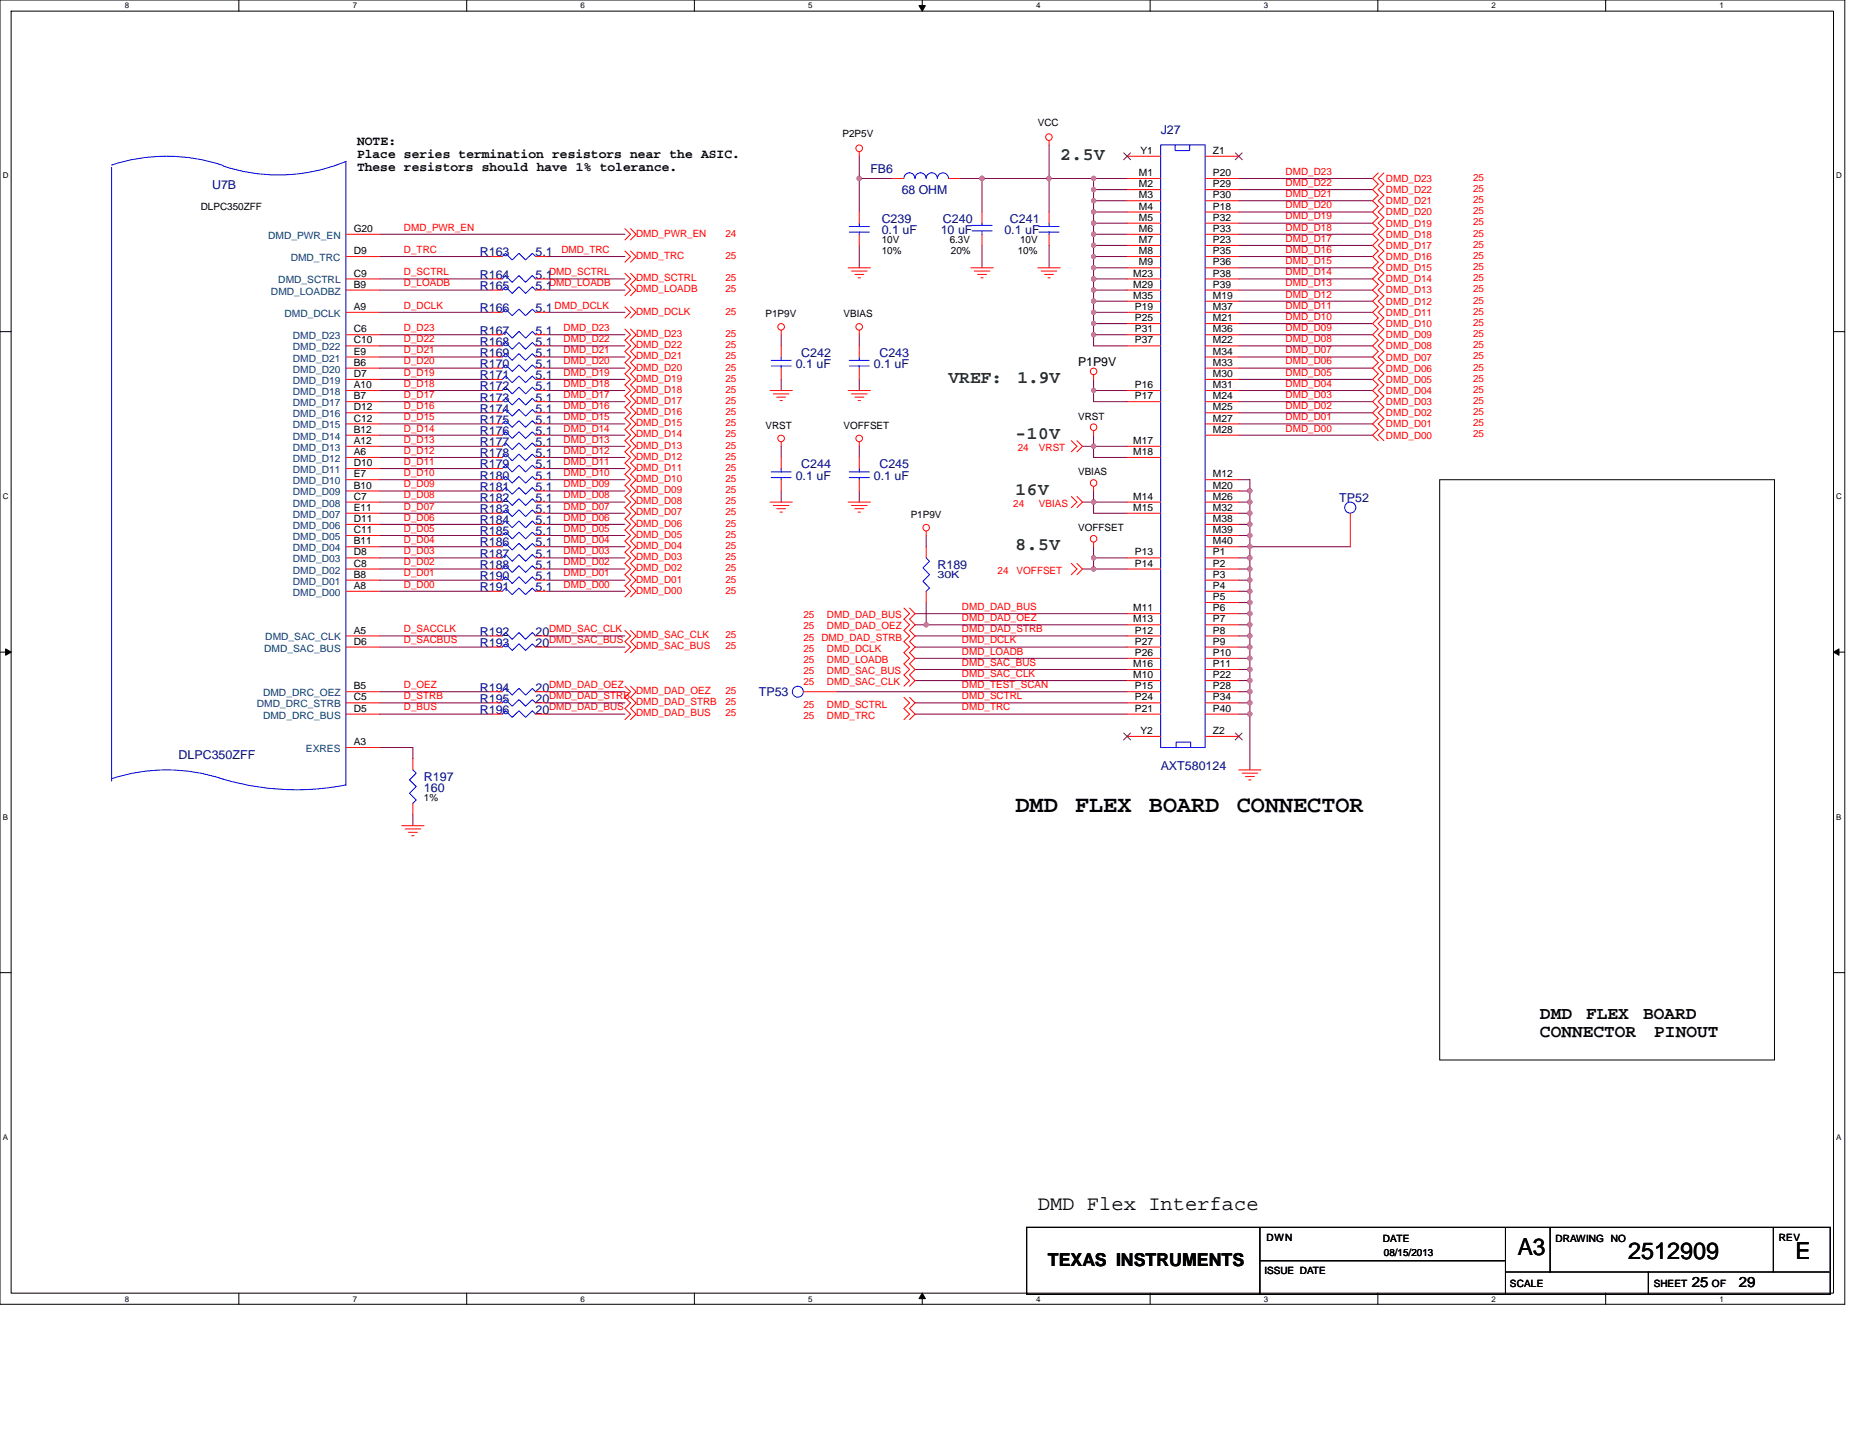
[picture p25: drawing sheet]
<svg xmlns="http://www.w3.org/2000/svg" width="279mm" height="216mm" viewBox="0 0 279 216" stroke-linecap="round" stroke-linejoin="round" font-family="sans-serif">
<defs><g id="words">
<g font-size="3.5">
<text x="152.5" y="122">DMD</text>
<text x="161.5" y="122">FLEX</text>
<text x="172.6" y="122">BOARD</text>
<text x="185.8" y="122">CONNECTOR</text>
<text x="228" y="188.6">A3</text>
<text x="244.6" y="189.2">2512909</text>
<text x="269.7" y="189.2">E</text>
</g>
<text font-size="3.1" x="155.9" y="181.8">DMD Flex Interface</text>
<g font-size="2.7" fill="#008000">
<text x="159.3" y="24">2.5V</text>
<text x="142.5" y="57.6">VREF:</text>
<text x="152.8" y="57.6">1.9V</text>
<text x="152.5" y="65.9">-10V</text>
<text x="152.5" y="74.3">16V</text>
<text x="152.5" y="82.7">8.5V</text>
</g>
<g font-size="2.7">
<text x="231.3" y="153.1">DMD</text>
<text x="231.3" y="155.8">CONNECTOR</text>
<text x="238.3" y="153.1">FLEX</text>
<text x="246.8" y="153.1">BOARD</text>
<text x="248.5" y="155.8">PINOUT</text>
<text x="157.4" y="190.2">TEXAS INSTRUMENTS</text>
</g>
<g font-size="2.2">
<text x="254.1" y="193.4">25</text>
<text x="261.2" y="193.4">29</text>
</g>
<g font-size="1.9">
<text x="53.6" y="21.7">NOTE:</text>
<text x="53.6" y="23.7">Place series termination resistors near the ASIC.</text>
<text x="53.6" y="25.6">These resistors should have 1% tolerance.</text>
</g>
<g font-size="1.8" fill="#000080">
<text x="174.3" y="20.1">J27</text>
<text x="31.9" y="28.5">U7B</text>
<text x="130.7" y="26">FB6</text>
<text x="135.4" y="29.1">68 OHM</text>
<text x="132.4" y="33.5">C239</text>
<text x="132.4" y="35.2">0.1 uF</text>
<text x="141.3" y="35.2">10 uF</text>
<text x="141.6" y="33.5">C240</text>
<text x="150.9" y="35.2">0.1 uF</text>
<text x="151.7" y="33.5">C241</text>
<text x="72.1" y="41.9">R164</text>
<text x="72.1" y="38.5">R163</text>
<text x="80.5" y="41.9">5.1</text>
<text x="80.5" y="38.5">5.1</text>
<text x="72.1" y="43.6">R165</text>
<text x="72.1" y="46.9">R166</text>
<text x="80.5" y="43.6">5.1</text>
<text x="80.5" y="46.9">5.1</text>
<text x="72.1" y="51.9">R168</text>
<text x="72.1" y="50.3">R167</text>
<text x="72.1" y="53.6">R169</text>
<text x="80.5" y="51.9">5.1</text>
<text x="80.5" y="50.3">5.1</text>
<text x="80.5" y="53.6">5.1</text>
<text x="120.4" y="53.6">C242</text>
<text x="132.1" y="53.6">C243</text>
<text x="72.1" y="58.7">R172</text>
<text x="72.1" y="57">R171</text>
<text x="72.1" y="55.3">R170</text>
<text x="80.5" y="58.7">5.1</text>
<text x="80.5" y="57">5.1</text>
<text x="80.5" y="55.3">5.1</text>
<text x="119.5" y="55.3">0.1 uF</text>
<text x="131.3" y="55.3">0.1 uF</text>
<text x="72.1" y="65.3">R176</text>
<text x="72.1" y="63.7">R175</text>
<text x="72.1" y="62">R174</text>
<text x="72.1" y="60.3">R173</text>
<text x="80.5" y="65.3">5.1</text>
<text x="80.5" y="63.7">5.1</text>
<text x="80.5" y="62">5.1</text>
<text x="80.5" y="60.3">5.1</text>
<text x="72.1" y="70.4">R179</text>
<text x="72.1" y="68.7">R178</text>
<text x="72.1" y="67">R177</text>
<text x="80.5" y="70.4">5.1</text>
<text x="80.5" y="68.7">5.1</text>
<text x="80.5" y="67">5.1</text>
<text x="120.4" y="70.4">C244</text>
<text x="132.1" y="70.4">C245</text>
<text x="72.1" y="77.1">R183</text>
<text x="72.1" y="75.4">R182</text>
<text x="72.1" y="73.7">R181</text>
<text x="72.1" y="72.1">R180</text>
<text x="80.5" y="77.1">5.1</text>
<text x="80.5" y="75.4">5.1</text>
<text x="80.5" y="73.7">5.1</text>
<text x="80.5" y="72.1">5.1</text>
<text x="119.5" y="72.1">0.1 uF</text>
<text x="131.3" y="72.1">0.1 uF</text>
<text x="201.2" y="75.4">TP52</text>
<text x="72.1" y="78.8">R184</text>
<text x="72.1" y="83.8">R187</text>
<text x="72.1" y="82.1">R186</text>
<text x="72.1" y="80.4">R185</text>
<text x="80.5" y="78.8">5.1</text>
<text x="80.5" y="83.8">5.1</text>
<text x="80.5" y="82.1">5.1</text>
<text x="80.5" y="80.4">5.1</text>
<text x="72.1" y="88.8">R191</text>
<text x="72.1" y="87.1">R190</text>
<text x="72.1" y="85.5">R188</text>
<text x="80.5" y="88.8">5.1</text>
<text x="80.5" y="87.1">5.1</text>
<text x="80.5" y="85.5">5.1</text>
<text x="140.8" y="85.5">R189</text>
<text x="72.1" y="95.5">R192</text>
<text x="80.5" y="95.5">20</text>
<text x="72.1" y="97.2">R193</text>
<text x="80.5" y="97.2">20</text>
<text x="72.1" y="103.9">R194</text>
<text x="72.1" y="105.6">R195</text>
<text x="72.1" y="107.3">R196</text>
<text x="80.5" y="103.9">20</text>
<text x="80.5" y="105.6">20</text>
<text x="80.5" y="107.3">20</text>
<text x="114" y="104.6">TP53</text>
<text x="26.8" y="114">DLPC350ZFF</text>
<text x="63.7" y="117.3">R197</text>
<text x="63.7" y="119">160</text>
<text x="174.3" y="115.6">AXT580124</text>
</g>
<text font-size="1.8" x="161.9" y="54.9">P1P9V</text>
<g font-size="1.5">
<text x="126.6" y="20.6">P2P5V</text>
<text x="155.9" y="18.9">VCC</text>
<text x="171.3" y="23.1">Y1</text>
<text x="182.2" y="23.1">Z1</text>
<text x="171.1" y="26.5">M1</text>
<text x="171.1" y="28.1">M2</text>
<text x="171.1" y="29.8">M3</text>
<text x="182.2" y="26.5">P20</text>
<text x="182.2" y="28.1">P29</text>
<text x="182.2" y="29.8">P30</text>
<text x="30.2" y="31.5">DLPC350ZFF</text>
<text x="53.1" y="34.8">G20</text>
<text x="171.1" y="31.5">M4</text>
<text x="171.1" y="33.2">M5</text>
<text x="171.1" y="34.8">M6</text>
<text x="182.2" y="31.5">P18</text>
<text x="182.2" y="33.2">P32</text>
<text x="182.2" y="34.8">P33</text>
<text x="53.1" y="41.6">C9</text>
<text x="53.1" y="38.2">D9</text>
<text x="132.4" y="36.6">10V</text>
<text x="132.4" y="38.2">10%</text>
<text x="142.7" y="36.6">6.3V</text>
<text x="142.8" y="38.2">20%</text>
<text x="152.9" y="38.2">10%</text>
<text x="153.2" y="36.6">10V</text>
<text x="170.2" y="41.6">M23</text>
<text x="171.1" y="36.5">M7</text>
<text x="171.1" y="38.2">M8</text>
<text x="171.1" y="39.9">M9</text>
<text x="182.2" y="36.5">P23</text>
<text x="182.2" y="38.2">P35</text>
<text x="182.2" y="39.9">P36</text>
<text x="182.2" y="41.6">P38</text>
<text x="53.1" y="43.2">B9</text>
<text x="53.1" y="46.6">A9</text>
<text x="115" y="47.6">P1P9V</text>
<text x="126.7" y="47.6">VBIAS</text>
<text x="170.2" y="43.2">M29</text>
<text x="170.2" y="44.9">M35</text>
<text x="170.5" y="46.6">P19</text>
<text x="182.2" y="44.9">M19</text>
<text x="182.2" y="46.6">M37</text>
<text x="182.2" y="43.2">P39</text>
<text x="53.1" y="49.9">C6</text>
<text x="53.1" y="51.6">C10</text>
<text x="53.1" y="53.3">E9</text>
<text x="170.5" y="48.3">P25</text>
<text x="170.5" y="49.9">P31</text>
<text x="170.5" y="51.6">P37</text>
<text x="182.2" y="48.3">M21</text>
<text x="182.2" y="51.6">M22</text>
<text x="182.2" y="53.3">M34</text>
<text x="182.2" y="49.9">M36</text>
<text x="53.1" y="54.9">B6</text>
<text x="53.1" y="56.6">D7</text>
<text x="53.1" y="58.3">A10</text>
<text x="53.1" y="60">B7</text>
<text x="170.5" y="58.3">P16</text>
<text x="170.5" y="60">P17</text>
<text x="182.2" y="60">M24</text>
<text x="182.2" y="56.6">M30</text>
<text x="182.2" y="58.3">M31</text>
<text x="182.2" y="54.9">M33</text>
<text x="53.1" y="61.7">D12</text>
<text x="53.1" y="63.3">C12</text>
<text x="53.1" y="65">B12</text>
<text x="115" y="64.4">VRST</text>
<text x="126.7" y="64.4">VOFFSET</text>
<text x="161.9" y="63">VRST</text>
<text x="182.2" y="61.7">M25</text>
<text x="182.2" y="63.3">M27</text>
<text x="182.2" y="65">M28</text>
<text x="53.1" y="66.7">A12</text>
<text x="53.1" y="68.4">A6</text>
<text x="53.1" y="70">D10</text>
<text x="53.1" y="71.7">E7</text>
<text x="161.9" y="71.4">VBIAS</text>
<text x="170.2" y="66.7">M17</text>
<text x="170.2" y="68.4">M18</text>
<text x="182.2" y="71.7">M12</text>
<text x="53.1" y="73.4">B10</text>
<text x="53.1" y="75.1">C7</text>
<text x="53.1" y="76.8">E11</text>
<text x="136.8" y="77.8">P1P9V</text>
<text x="170.2" y="75.1">M14</text>
<text x="170.2" y="76.8">M15</text>
<text x="182.2" y="73.4">M20</text>
<text x="182.2" y="75.1">M26</text>
<text x="182.2" y="76.8">M32</text>
<text x="53.1" y="78.4">D11</text>
<text x="53.1" y="80.1">C11</text>
<text x="53.1" y="81.8">B11</text>
<text x="53.1" y="83.5">D8</text>
<text x="161.9" y="79.8">VOFFSET</text>
<text x="170.5" y="83.5">P13</text>
<text x="182.2" y="78.4">M38</text>
<text x="182.2" y="80.1">M39</text>
<text x="182.2" y="81.8">M40</text>
<text x="182.2" y="83.5">P1</text>
<text x="53.1" y="85.1">C8</text>
<text x="53.1" y="86.8">B8</text>
<text x="53.1" y="88.5">A8</text>
<text x="170.5" y="85.1">P14</text>
<text x="182.2" y="85.1">P2</text>
<text x="182.2" y="86.8">P3</text>
<text x="182.2" y="88.5">P4</text>
<text x="53.1" y="95.2">A5</text>
<text x="170.2" y="91.8">M11</text>
<text x="170.2" y="93.5">M13</text>
<text x="170.5" y="95.2">P12</text>
<text x="182.2" y="90.2">P5</text>
<text x="182.2" y="91.8">P6</text>
<text x="182.2" y="93.5">P7</text>
<text x="182.2" y="95.2">P8</text>
<text x="53.1" y="96.9">D6</text>
<text x="170.2" y="101.9">M10</text>
<text x="170.2" y="100.2">M16</text>
<text x="170.5" y="98.6">P26</text>
<text x="170.5" y="96.9">P27</text>
<text x="182.2" y="96.9">P9</text>
<text x="182.2" y="98.6">P10</text>
<text x="182.2" y="100.2">P11</text>
<text x="182.2" y="101.9">P22</text>
<text x="53.1" y="103.6">B5</text>
<text x="53.1" y="106.9">D5</text>
<text x="53.1" y="105.2">C5</text>
<text x="170.5" y="103.6">P15</text>
<text x="170.5" y="106.9">P21</text>
<text x="170.5" y="105.2">P24</text>
<text x="182.2" y="103.6">P28</text>
<text x="182.2" y="105.2">P34</text>
<text x="182.2" y="106.9">P40</text>
<text x="53.1" y="112">A3</text>
<text x="171.3" y="110.3">Y2</text>
<text x="182.2" y="110.3">Z2</text>
<text x="63.7" y="120.4">1%</text>
<text x="189.9" y="191.5">ISSUE DATE</text>
<text x="190.3" y="186.4">DWN</text>
<text x="207.7" y="186.6">DATE</text>
<text x="207.9" y="188.8">08/15/2013</text>
<text x="233.7" y="186.6">DRAWING</text>
<text x="242" y="186.6">NO</text>
<text x="267.2" y="186.4">REV</text>
<text x="226.8" y="193.3">SCALE</text>
<text x="248.4" y="193.3">SHEET</text>
<text x="257.2" y="193.3">OF</text>
</g>
<g font-size="1.5" fill="#f00">
<text x="193.1" y="29.6">DMD_D21</text>
<text x="193.1" y="27.9">DMD_D22</text>
<text x="193.1" y="26.3">DMD_D23</text>
<text x="208.2" y="29">DMD_D22</text>
<text x="208.2" y="27.3">DMD_D23</text>
<text x="221.3" y="28.9">25</text>
<text x="221.3" y="27.2">25</text>
<text x="60.7" y="34.6">DMD_PWR_EN</text>
<text x="95.5" y="35.5">DMD_PWR_EN</text>
<text x="109" y="35.5">24</text>
<text x="193.1" y="34.6">DMD_D18</text>
<text x="193.1" y="33">DMD_D19</text>
<text x="193.1" y="31.3">DMD_D20</text>
<text x="208.2" y="35.7">DMD_D18</text>
<text x="208.2" y="34">DMD_D19</text>
<text x="208.2" y="32.4">DMD_D20</text>
<text x="208.2" y="30.7">DMD_D21</text>
<text x="221.3" y="35.5">25</text>
<text x="221.3" y="33.9">25</text>
<text x="221.3" y="32.2">25</text>
<text x="221.3" y="30.5">25</text>
<text x="60.7" y="38">D_TRC</text>
<text x="60.7" y="41.4">D_SCTRL</text>
<text x="82.5" y="41.4">DMD_SCTRL</text>
<text x="84.3" y="38">DMD_TRC</text>
<text x="95.5" y="38.9">DMD_TRC</text>
<text x="109" y="38.9">25</text>
<text x="193.1" y="36.3">DMD_D17</text>
<text x="193.1" y="41.4">DMD_D14</text>
<text x="193.1" y="39.7">DMD_D15</text>
<text x="193.1" y="38">DMD_D16</text>
<text x="208.2" y="40.7">DMD_D15</text>
<text x="208.2" y="39.1">DMD_D16</text>
<text x="208.2" y="37.4">DMD_D17</text>
<text x="221.3" y="40.6">25</text>
<text x="221.3" y="38.9">25</text>
<text x="221.3" y="37.2">25</text>
<text x="60.7" y="43">D_LOADB</text>
<text x="60.7" y="46.4">D_DCLK</text>
<text x="82.5" y="43">DMD_LOADB</text>
<text x="83.3" y="46.4">DMD_DCLK</text>
<text x="95.5" y="42.2">DMD_SCTRL</text>
<text x="95.5" y="47.3">DMD_DCLK</text>
<text x="95.5" y="43.9">DMD_LOADB</text>
<text x="109" y="47.3">25</text>
<text x="109" y="42.2">25</text>
<text x="109" y="43.9">25</text>
<text x="193.1" y="46.4">DMD_D11</text>
<text x="193.1" y="44.7">DMD_D12</text>
<text x="193.1" y="43">DMD_D13</text>
<text x="208.2" y="47.5">DMD_D11</text>
<text x="208.2" y="45.8">DMD_D12</text>
<text x="208.2" y="44.1">DMD_D13</text>
<text x="208.2" y="42.4">DMD_D14</text>
<text x="221.3" y="47.3">25</text>
<text x="221.3" y="45.6">25</text>
<text x="221.3" y="43.9">25</text>
<text x="221.3" y="42.2">25</text>
<text x="60.7" y="49.7">D_D23</text>
<text x="60.7" y="51.4">D_D22</text>
<text x="60.7" y="53.1">D_D21</text>
<text x="84.7" y="53.1">DMD_D21</text>
<text x="84.7" y="51.4">DMD_D22</text>
<text x="84.7" y="49.7">DMD_D23</text>
<text x="95.5" y="54">DMD_D21</text>
<text x="95.5" y="52.3">DMD_D22</text>
<text x="95.5" y="50.6">DMD_D23</text>
<text x="109" y="54">25</text>
<text x="109" y="52.3">25</text>
<text x="109" y="50.6">25</text>
<text x="193.1" y="53.1">DMD_D07</text>
<text x="193.1" y="51.4">DMD_D08</text>
<text x="193.1" y="49.7">DMD_D09</text>
<text x="193.1" y="48.1">DMD_D10</text>
<text x="208.2" y="52.5">DMD_D08</text>
<text x="208.2" y="50.8">DMD_D09</text>
<text x="208.2" y="49.1">DMD_D10</text>
<text x="221.3" y="54">25</text>
<text x="221.3" y="52.3">25</text>
<text x="221.3" y="50.6">25</text>
<text x="221.3" y="49">25</text>
<text x="60.7" y="54.8">D_D20</text>
<text x="60.7" y="56.5">D_D19</text>
<text x="60.7" y="58.1">D_D18</text>
<text x="60.7" y="59.8">D_D17</text>
<text x="84.7" y="59.8">DMD_D17</text>
<text x="84.7" y="56.5">DMD_D19</text>
<text x="84.7" y="58.1">DMD_D18</text>
<text x="84.7" y="54.8">DMD_D20</text>
<text x="95.5" y="59">DMD_D18</text>
<text x="95.5" y="57.3">DMD_D19</text>
<text x="95.5" y="55.7">DMD_D20</text>
<text x="109" y="59">25</text>
<text x="109" y="57.3">25</text>
<text x="109" y="55.7">25</text>
<text x="193.1" y="59.8">DMD_D03</text>
<text x="193.1" y="58.1">DMD_D04</text>
<text x="193.1" y="56.5">DMD_D05</text>
<text x="193.1" y="54.8">DMD_D06</text>
<text x="208.2" y="59.2">DMD_D04</text>
<text x="208.2" y="57.5">DMD_D05</text>
<text x="208.2" y="55.8">DMD_D06</text>
<text x="208.2" y="54.2">DMD_D07</text>
<text x="221.3" y="59">25</text>
<text x="221.3" y="57.3">25</text>
<text x="221.3" y="55.7">25</text>
<text x="60.7" y="64.8">D_D14</text>
<text x="60.7" y="61.5">D_D16</text>
<text x="60.7" y="63.1">D_D15</text>
<text x="84.7" y="64.8">DMD_D14</text>
<text x="84.7" y="63.1">DMD_D15</text>
<text x="84.7" y="61.5">DMD_D16</text>
<text x="95.5" y="60.7">DMD_D17</text>
<text x="95.5" y="65.7">DMD_D14</text>
<text x="95.5" y="64.1">DMD_D15</text>
<text x="95.5" y="62.4">DMD_D16</text>
<text x="109" y="60.7">25</text>
<text x="109" y="65.7">25</text>
<text x="109" y="64.1">25</text>
<text x="109" y="62.4">25</text>
<text x="193.1" y="63.1">DMD_D01</text>
<text x="193.1" y="61.5">DMD_D02</text>
<text x="193.1" y="64.8">DMD_D00</text>
<text x="208.2" y="65.9">DMD_D00</text>
<text x="208.2" y="64.2">DMD_D01</text>
<text x="208.2" y="62.5">DMD_D02</text>
<text x="208.2" y="60.9">DMD_D03</text>
<text x="221.3" y="65.7">25</text>
<text x="221.3" y="64.1">25</text>
<text x="221.3" y="62.4">25</text>
<text x="221.3" y="60.7">25</text>
<text x="60.7" y="66.5">D_D13</text>
<text x="60.7" y="68.2">D_D12</text>
<text x="60.7" y="69.8">D_D11</text>
<text x="60.7" y="71.5">D_D10</text>
<text x="84.7" y="68.2">DMD_D12</text>
<text x="84.7" y="66.5">DMD_D13</text>
<text x="84.7" y="71.5">DMD_D10</text>
<text x="84.7" y="69.8">DMD_D11</text>
<text x="95.5" y="70.8">DMD_D11</text>
<text x="95.5" y="69.1">DMD_D12</text>
<text x="95.5" y="67.4">DMD_D13</text>
<text x="109" y="70.8">25</text>
<text x="109" y="69.1">25</text>
<text x="109" y="67.4">25</text>
<text x="152.9" y="67.7">24</text>
<text x="156.1" y="67.7">VRST</text>
<text x="60.7" y="73.2">D_D09</text>
<text x="60.7" y="74.9">D_D08</text>
<text x="60.7" y="76.6">D_D07</text>
<text x="84.7" y="74.9">DMD_D08</text>
<text x="84.7" y="73.2">DMD_D09</text>
<text x="84.7" y="76.6">DMD_D07</text>
<text x="95.5" y="77.4">DMD_D07</text>
<text x="95.5" y="75.8">DMD_D08</text>
<text x="95.5" y="74.1">DMD_D09</text>
<text x="95.5" y="72.4">DMD_D10</text>
<text x="109" y="77.4">25</text>
<text x="109" y="75.8">25</text>
<text x="109" y="74.1">25</text>
<text x="109" y="72.4">25</text>
<text x="152.2" y="76.1">24</text>
<text x="156.1" y="76.1">VBIAS</text>
<text x="60.7" y="78.2">D_D06</text>
<text x="60.7" y="79.9">D_D05</text>
<text x="60.7" y="81.6">D_D04</text>
<text x="60.7" y="83.3">D_D03</text>
<text x="84.7" y="81.6">DMD_D04</text>
<text x="84.7" y="79.9">DMD_D05</text>
<text x="84.7" y="78.2">DMD_D06</text>
<text x="84.7" y="83.3">DMD_D03</text>
<text x="95.5" y="82.5">DMD_D04</text>
<text x="95.5" y="80.8">DMD_D05</text>
<text x="95.5" y="79.1">DMD_D06</text>
<text x="109" y="82.5">25</text>
<text x="109" y="80.8">25</text>
<text x="109" y="79.1">25</text>
<text x="60.7" y="84.9">D_D02</text>
<text x="60.7" y="86.6">D_D01</text>
<text x="60.7" y="88.3">D_D00</text>
<text x="84.7" y="88.3">DMD_D00</text>
<text x="84.7" y="86.6">DMD_D01</text>
<text x="84.7" y="84.9">DMD_D02</text>
<text x="95.5" y="89.2">DMD_D00</text>
<text x="95.5" y="87.5">DMD_D01</text>
<text x="95.5" y="85.8">DMD_D02</text>
<text x="95.5" y="84.2">DMD_D03</text>
<text x="109" y="89.2">25</text>
<text x="109" y="87.5">25</text>
<text x="109" y="85.8">25</text>
<text x="109" y="84.2">25</text>
<text x="149.9" y="86.2">24</text>
<text x="152.7" y="86.2">VOFFSET</text>
<text x="60.7" y="95">D_SACCLK</text>
<text x="82.5" y="95">DMD_SAC_CLK</text>
<text x="95.5" y="95.9">DMD_SAC_CLK</text>
<text x="109" y="95.9">25</text>
<text x="120.7" y="92.9">25</text>
<text x="120.7" y="94.6">25</text>
<text x="124.2" y="92.9">DMD_DAD_BUS</text>
<text x="124.2" y="94.6">DMD_DAD_OEZ</text>
<text x="144.5" y="95">DMD_DAD_STRB</text>
<text x="144.5" y="91.7">DMD_DAD_BUS</text>
<text x="144.5" y="93.3">DMD_DAD_OEZ</text>
<text x="60.7" y="96.7">D_SACBUS</text>
<text x="82.5" y="96.7">DMD_SAC_BUS</text>
<text x="95.5" y="97.6">DMD_SAC_BUS</text>
<text x="109" y="97.6">25</text>
<text x="120.7" y="99.6">25</text>
<text x="120.7" y="101.3">25</text>
<text x="120.7" y="97.9">25</text>
<text x="120.7" y="96.2">25 DMD_DAD_STRB</text>
<text x="124.2" y="99.6">DMD_LOADB</text>
<text x="124.2" y="101.3">DMD_SAC_BUS</text>
<text x="124.2" y="97.9">DMD_DCLK</text>
<text x="144.5" y="101.7">DMD_SAC_CLK</text>
<text x="144.5" y="100">DMD_SAC_BUS</text>
<text x="144.5" y="96.7">DMD_DCLK</text>
<text x="144.5" y="98.4">DMD_LOADB</text>
<text x="60.7" y="103.4">D_OEZ</text>
<text x="60.7" y="105.1">D_STRB</text>
<text x="60.7" y="106.7">D_BUS</text>
<text x="82.5" y="103.4">DMD_DAD_OEZ</text>
<text x="82.5" y="106.7">DMD_DAD_BUS</text>
<text x="82.5" y="105.1">DMD_DAD_STRB</text>
<text x="95.5" y="106">DMD_DAD_STRB</text>
<text x="95.5" y="107.6">DMD_DAD_BUS</text>
<text x="95.5" y="104.3">DMD_DAD_OEZ</text>
<text x="109" y="107.6">25</text>
<text x="109" y="106">25</text>
<text x="109" y="104.3">25</text>
<text x="120.7" y="102.9">25</text>
<text x="120.7" y="106.3">25</text>
<text x="120.7" y="108">25</text>
<text x="124.2" y="102.9">DMD_SAC_CLK</text>
<text x="124.2" y="106.3">DMD_SCTRL</text>
<text x="124.2" y="108">DMD_TRC</text>
<text x="144.5" y="105.1">DMD_SCTRL</text>
<text x="144.5" y="106.7">DMD_TRC</text>
<text x="144.5" y="103.4">DMD_TEST_SCAN</text>
</g>
<g font-size="1.5" fill="#004080">
<text x="40.3" y="35.9">DMD_PWR_EN</text>
<text x="43.7" y="39.2">DMD_TRC</text>
<text x="40.7" y="44.3">DMD_LOADBZ</text>
<text x="41.8" y="42.6">DMD_SCTRL</text>
<text x="42.7" y="47.6">DMD_DCLK</text>
<text x="44" y="51">DMD_D23</text>
<text x="44" y="52.6">DMD_D22</text>
<text x="44" y="54.3">DMD_D21</text>
<text x="44" y="56">DMD_D20</text>
<text x="44" y="57.7">DMD_D19</text>
<text x="44" y="59.4">DMD_D18</text>
<text x="44" y="61">DMD_D17</text>
<text x="44" y="62.7">DMD_D16</text>
<text x="44" y="64.4">DMD_D15</text>
<text x="44" y="66.1">DMD_D14</text>
<text x="44" y="67.7">DMD_D13</text>
<text x="44" y="69.4">DMD_D12</text>
<text x="44" y="71.1">DMD_D11</text>
<text x="44" y="72.7">DMD_D10</text>
<text x="44" y="74.4">DMD_D09</text>
<text x="44" y="76.1">DMD_D08</text>
<text x="44" y="77.8">DMD_D07</text>
<text x="44" y="79.5">DMD_D06</text>
<text x="44" y="81.1">DMD_D05</text>
<text x="44" y="82.8">DMD_D04</text>
<text x="44" y="84.5">DMD_D03</text>
<text x="44" y="86.2">DMD_D02</text>
<text x="44" y="87.8">DMD_D01</text>
<text x="44" y="89.5">DMD_D00</text>
<text x="39.7" y="97.9">DMD_SAC_BUS</text>
<text x="39.9" y="96.2">DMD_SAC_CLK</text>
<text x="38.6" y="106.3">DMD_DRC_STRB</text>
<text x="39.5" y="104.6">DMD_DRC_OEZ</text>
<text x="39.5" y="108">DMD_DRC_BUS</text>
<text x="46" y="113">EXRES</text>
</g>
<text font-size="1.5" fill="#000080" x="140.8" y="86.8">30K</text>
<g font-size="1.2">
<text x="18.8" y="1.3">8</text>
<text x="53" y="1.3">7</text>
<text x="87.2" y="1.3">6</text>
<text x="121.4" y="1.3">5</text>
<text x="155.6" y="1.3">4</text>
<text x="189.9" y="1.3">3</text>
<text x="224.1" y="1.3">2</text>
<text x="258.3" y="1.3">1</text>
<text x=".4" y="26.8">D</text>
<text x="275.8" y="26.8">D</text>
<text x=".4" y="75">C</text>
<text x="275.8" y="75">C</text>
<text x=".4" y="123.1">B</text>
<text x="275.8" y="123.1">B</text>
<text x=".4" y="171.3">A</text>
<text x="275.8" y="171.3">A</text>
<text x="18.8" y="195.6">8</text>
<text x="53" y="195.6">7</text>
<text x="87.2" y="195.6">6</text>
<text x="121.4" y="195.6">5</text>
<text x="155.6" y="195.6">4</text>
<text x="189.9" y="195.6">3</text>
<text x="224.1" y="195.6">2</text>
<text x="258.3" y="195.6">1</text>
</g>
</g></defs>
<path d="M0 0h277.1v196h-277.1zM1.7 1.7h273.7v192.6h-273.7z" fill="none" stroke="#000" stroke-width=".15"/>
<g fill="#fff">
<path d="M18.8 .2h.6v1.3h-.6z"/>
<path d="M18.8 194.5h.6v1.3h-.6z"/>
</g>
<path d="M35.9 0v1.7M35.9 194.3v1.7" fill="none" stroke="#000" stroke-width=".15"/>
<g fill="#fff">
<path d="M53 .2h.6v1.3h-.6z"/>
<path d="M53 194.5h.6v1.3h-.6z"/>
</g>
<path d="M70.1 0v1.7M70.1 194.3v1.7" fill="none" stroke="#000" stroke-width=".15"/>
<g fill="#fff">
<path d="M87.2 .2h.7v1.3h-.7z"/>
<path d="M87.2 194.5h.7v1.3h-.7z"/>
</g>
<path d="M104.3 0v1.7M104.3 194.3v1.7" fill="none" stroke="#000" stroke-width=".15"/>
<g fill="#fff">
<path d="M121.4 .2h.7v1.3h-.7z"/>
<path d="M121.4 194.5h.7v1.3h-.7z"/>
</g>
<path d="M138.5 0v1.7M138.5 194.3v1.7" fill="none" stroke="#000" stroke-width=".15"/>
<path d="M138 .8h1l-.5 .9zM138.5 194.3l.5 .8h-1z" fill="#000" stroke="#000" stroke-width=".15"/>
<g fill="#fff">
<path d="M155.6 .2h.7v1.3h-.7z"/>
<path d="M155.6 194.5h.7v1.3h-.7z"/>
</g>
<path d="M172.8 0v1.7M172.8 194.3v1.7" fill="none" stroke="#000" stroke-width=".15"/>
<g fill="#fff">
<path d="M189.9 .2h.6v1.3h-.6z"/>
<path d="M189.9 194.5h.6v1.3h-.6z"/>
</g>
<path d="M207 0v1.7M207 194.3v1.7" fill="none" stroke="#000" stroke-width=".15"/>
<g fill="#fff">
<path d="M224.1 .2h.6v1.3h-.6z"/>
<path d="M224.1 194.5h.6v1.3h-.6z"/>
</g>
<path d="M241.2 0v1.7M241.2 194.3v1.7" fill="none" stroke="#000" stroke-width=".15"/>
<g fill="#fff">
<path d="M258.3 .2h.7v1.3h-.7z"/>
<path d="M258.3 194.5h.7v1.3h-.7z"/>
<path d="M.4 25.7h.9v1.4h-.9z"/>
<path d="M275.8 25.7h.9v1.4h-.9z"/>
<path d="M.4 73.9h.9v1.3h-.9z"/>
<path d="M275.8 73.9h.9v1.3h-.9z"/>
</g>
<path d="M0 49.8h1.7M275.4 49.8h1.7" fill="none" stroke="#000" stroke-width=".15"/>
<g fill="#fff">
<path d="M.4 122h.8v1.4h-.8z"/>
<path d="M275.8 122h.8v1.4h-.8z"/>
</g>
<path d="M0 98h1.7M275.4 98h1.7" fill="none" stroke="#000" stroke-width=".15"/>
<path d="M.8 97.5l.9 .5-.9 .4zM275.4 98l.8-.5v.9z" fill="#000" stroke="#000" stroke-width=".15"/>
<g fill="#fff">
<path d="M.4 170.2h.8v1.3h-.8z"/>
<path d="M275.8 170.2h.8v1.3h-.8z"/>
</g>
<path d="M216.3 72.1h50.3v87.2h-50.3zM0 146.1h1.7M275.4 146.1h1.7M154.2 184.4h120.7v10.1h-120.7zM189.3 184.4v10.1M189.3 189.4h36.8M226.1 184.4v10.1M226.1 191.1h6.8M232.9 184.4v6.7h41.9M247.6 191.1v3.4M266.4 184.4v6.7" fill="none" stroke="#000" stroke-width=".15"/>
<g fill="none" stroke="#800040" stroke-width=".15">
<path d="M57 38.5h16.8M57 35.2h36.9M82.1 38.5h11.8M129.1 26.8v5.1M129.1 26.8h5M129.1 36.9v3.3M129.1 23.5v3.3M144.2 26.8h3.3M147.5 26.8h10.1M147.5 26.8v5.1M147.5 36.9v3.3M157.6 26.8h6.7"/>
<path d="M157.6 21.8v5M157.6 26.8v5.1M157.6 36.9v3.3M164.3 38.5v1.7M164.3 26.8h5M164.3 28.5h5M164.3 26.8v1.7M164.3 30.2h5M164.3 28.5v1.7M164.3 31.9h5M164.3 33.5h5M164.3 35.2h5"/>
<path d="M164.3 36.9h5M164.3 38.5h5M164.3 35.2v1.7M164.3 30.2v1.7M164.3 36.9v1.6M164.3 31.9v3.3M186.1 36.9h20.1M186.1 35.2h20.1M186.1 33.5h20.1M186.1 31.9h20.1M186.1 30.2h20.1M186.1 28.5h20.1"/>
<path d="M186.1 26.8h20.1M186.1 38.5h20.1M57 50.3h16.8M57 52h16.8M57 53.6h16.8M57 55.3h16.8M57 57h16.8M57 58.7h16.8M57 41.9h16.8M57 43.6h16.8M57 46.9h16.8M82.1 57h11.8"/>
<path d="M82.1 53.6h11.8M82.1 52h11.8M82.1 58.7h11.8M82.1 55.3h11.8M82.1 50.3h11.8M82.1 46.9h11.8M82.1 41.9h11.8M82.1 43.6h11.8M117.3 50.3v1.7M117.3 57v1.7M129.1 50.3v1.7M129.1 57v1.7"/>
<path d="M164.3 40.2h5M164.3 40.2v1.7M164.3 50.3v1.7h5M164.3 41.9h5M164.3 41.9v1.7M164.3 43.6h5M164.3 43.6v1.7M164.3 45.3h5M164.3 45.3v1.6M164.3 46.9h5M164.3 46.9v1.7M164.3 48.6h5"/>
<path d="M164.3 50.3h5M164.3 58.7v1.6h5M164.3 58.7h5M164.3 48.6v1.7M164.3 57v1.7M186.1 53.6h20.1M186.1 52h20.1M186.1 50.3h20.1M186.1 48.6h20.1M186.1 46.9h20.1M186.1 45.3h20.1M186.1 43.6h20.1"/>
<path d="M186.1 41.9h20.1M186.1 58.7h20.1M186.1 40.2h20.1M186.1 57h20.1M186.1 55.3h20.1M57 78.8h16.8M57 65.4h16.8M57 67.1h16.8M57 68.7h16.8M57 70.4h16.8M57 72.1h16.8M57 73.8h16.8"/>
<path d="M57 60.3h16.8M57 75.4h16.8M57 62h16.8M57 77.1h16.8M57 63.7h16.8M82.1 60.3h11.8M82.1 68.7h11.8M82.1 67.1h11.8M82.1 75.4h11.8M82.1 73.8h11.8M82.1 78.8h11.8M82.1 65.4h11.8"/>
<path d="M82.1 72.1h11.8M82.1 77.1h11.8M82.1 63.7h11.8M82.1 62h11.8M82.1 70.4h11.8M117.3 67.1v1.6M117.3 73.8v1.6M129.1 67.1v1.6M129.1 73.8v1.6M162.6 75.4h1.7M164.3 75.4v1.7h5M164.3 75.4h5"/>
<path d="M164.3 73.8v1.6M164.3 65.4v1.7h-1.7M169.3 67.1h-5v1.6h5M186.1 72.1h1.6v1.7M186.1 78.8h1.6M186.1 77.1h1.6M186.1 75.4h1.6M186.1 73.8h1.6M186.1 63.7h20.1M186.1 62h20.1M186.1 60.3h20.1M186.1 65.4h20.1"/>
<path d="M187.7 78.8v1.7M187.7 77.1v1.7M187.7 75.4v1.7M187.7 73.8v1.6M57 80.5h16.8M57 82.1h16.8M57 83.8h16.8M57 85.5h16.8M57 87.2h16.8M57 88.8h16.8M57 95.5h16.8M57 97.2h16.8"/>
<path d="M82.1 82.1h11.8M82.1 88.8h11.8M82.1 80.5h11.8M82.1 87.2h11.8M82.1 85.5h11.8M82.1 83.8h11.8M82.1 97.2h11.8M82.1 95.5h11.8M137.5 95.5h31.8M137.5 92.2h31.8M137.5 97.2h31.8M137.5 98.9h31.8"/>
<path d="M137.5 93.9h1.6M139.1 93.9h30.2M139.1 90.5v3.4M139.1 80.5v1.6M162.6 85.5h1.7M164.3 85.5h5M164.3 82.1v1.7M169.3 83.8h-5v1.7M186.1 85.5h1.6M186.1 87.2h1.6M186.1 95.5h1.6M186.1 97.2h1.6"/>
<path d="M186.1 80.5h1.6M186.1 83.8h1.6M186.1 93.9h1.6M186.1 82.1h1.6M186.1 88.8h1.6M186.1 90.5h1.6M186.1 92.2h1.6M186.1 98.9h1.6M187.7 85.5v1.7M187.7 95.5v1.7M187.7 83.8v1.7M187.7 93.9v1.6"/>
<path d="M187.7 82.1v1.7M187.7 88.8v1.7M187.7 92.2v1.7M187.7 87.2v1.6M187.7 90.5v1.7M187.7 97.2v1.7M187.7 98.9v1.7M187.7 80.5v1.6M187.7 82.1h15.1M57 112.3h5v1.7M57 103.9h16.8M57 105.6h16.8"/>
<path d="M57 107.3h16.8M82.1 103.9h11.8M82.1 107.3h11.8M82.1 105.6h11.8M125.7 103.9h43.6M137.5 102.3h31.8M137.5 100.6h31.8M137.5 105.6h31.8M137.5 107.3h31.8M186.1 107.3h1.6M186.1 100.6h1.6M186.1 102.3h1.6"/>
<path d="M186.1 105.6h1.6M186.1 103.9h1.6M187.7 107.3v8.4M187.7 100.6v1.7M187.7 105.6v1.7M187.7 102.3v1.6M187.7 103.9v1.7M62 122.4v1.7"/>
</g>
<g fill="#f0f" stroke="#f0f" stroke-width=".15">
<circle cx="164.3" cy="38.5" r=".32"/>
<circle cx="164.3" cy="26.8" r=".32"/>
<circle cx="164.3" cy="28.5" r=".32"/>
<circle cx="164.3" cy="33.5" r=".32"/>
<circle cx="164.3" cy="35.2" r=".32"/>
<circle cx="164.3" cy="30.2" r=".32"/>
<circle cx="164.3" cy="41.9" r=".32"/>
<circle cx="164.3" cy="40.2" r=".32"/>
<circle cx="164.3" cy="43.6" r=".32"/>
<circle cx="164.3" cy="45.2" r=".32"/>
<circle cx="164.3" cy="46.9" r=".32"/>
<circle cx="164.3" cy="50.3" r=".32"/>
<circle cx="187.7" cy="107.3" r=".33"/>
<circle cx="187.7" cy="85.5" r=".33"/>
<circle cx="187.7" cy="95.5" r=".33"/>
<circle cx="187.7" cy="100.6" r=".33"/>
<circle cx="187.7" cy="78.8" r=".33"/>
<circle cx="187.7" cy="83.8" r=".33"/>
<circle cx="187.7" cy="93.9" r=".33"/>
<circle cx="187.7" cy="77.1" r=".33"/>
<circle cx="187.7" cy="105.6" r=".33"/>
<circle cx="187.7" cy="102.2" r=".33"/>
<circle cx="187.7" cy="82.1" r=".33"/>
<circle cx="187.7" cy="103.9" r=".33"/>
<circle cx="187.7" cy="88.8" r=".33"/>
<circle cx="187.7" cy="92.2" r=".33"/>
<circle cx="187.7" cy="75.4" r=".33"/>
<circle cx="187.7" cy="87.2" r=".33"/>
<circle cx="187.7" cy="73.7" r=".33"/>
<circle cx="187.7" cy="90.5" r=".33"/>
<circle cx="187.7" cy="97.2" r=".33"/>
<circle cx="187.7" cy="98.9" r=".33"/>
<circle cx="187.7" cy="80.5" r=".33"/>
<circle cx="164.3" cy="58.7" r=".32"/>
<circle cx="164.3" cy="67" r=".32"/>
<circle cx="164.3" cy="75.4" r=".32"/>
<circle cx="164.3" cy="85.5" r=".32"/>
<circle cx="164.3" cy="83.8" r=".32"/>
<circle cx="139.1" cy="93.9" r=".32"/>
<circle cx="147.5" cy="26.8" r=".32"/>
<circle cx="129.1" cy="26.8" r=".33"/>
<circle cx="157.6" cy="26.8" r=".32"/>
<circle cx="164.3" cy="36.9" r=".32"/>
<circle cx="164.3" cy="48.6" r=".32"/>
<circle cx="164.3" cy="31.8" r=".32"/>
</g>
<g fill="none" stroke="#f00" stroke-width=".15">
<path d="M52 35.2h5M52 38.5h5M73.8 38.5h1.6M80.5 38.5h1.6M93.9 34.4l.8 .8-.8 .8M93.9 37.7l.8 .8-.8 .9M94.7 34.4l.8 .8-.8 .8M94.7 37.7l.8 .8-.8 .9M129.1 22.8v.7M129.1 35.2v1.7M129.1 31.9v1.6M134.1 26.8h1.7"/>
<path d="M142.5 26.8h1.7M147.5 31.9v1.6M147.5 35.2v1.7M157.6 21.1v.7M157.6 35.2v1.7M157.6 31.9v1.6M169.3 26.8h5M169.3 28.5h5M169.3 30.2h5M169.3 31.9h5M169.3 33.5h5M169.3 35.2h5"/>
<path d="M169.3 36.9h5M169.3 38.5h5M169.3 23.5h5M181 31.9h5.1M181 26.8h5.1M181 36.9h5.1M181 28.5h5.1M181 30.2h5.1M181 33.5h5.1M181 35.2h5.1M181 38.5h5.1M181 23.5h5.1"/>
<path d="M207 26l-.8 .8 .8 .9-.8 .8 .8 .8-.8 .9 .8 .8-.8 .9 .8 .8-.8 .8 .8 .9-.8 .8 .8 .8-.8 .9 .8 .8-.8 .8 .8 .9-.8 .8 .8 .9-.8 .8 .8 .8-.8 .9 .8 .8-.8 .9 .8 .8-.8 .8 .8 .9-.8 .8 .8 .8-.8 .9 .8 .8-.8 .9 .8 .8-.8 .8 .8 .9-.8 .8 .8 .9-.8 .8 .8 .8-.8 .9 .8 .8-.8 .8 .8 .9-.8 .8 .8 .9-.8 .8 .8 .8-.8 .9 .8 .8M207.9 26l-.9 .8 .9 .9-.9 .8 .9 .8-.9 .9 .9 .8-.9 .9 .9 .8-.9 .8 .9 .9-.9 .8 .9 .8-.9 .9 .9 .8-.9 .8 .9 .9-.9 .8 .9 .9-.9 .8 .9 .8-.9 .9 .9 .8-.9 .9 .9 .8-.9 .8 .9 .9-.9 .8 .9 .8-.9 .9 .9 .8-.9 .9 .9 .8-.9 .8 .9 .9-.9 .8 .9 .9-.9 .8 .9 .8-.9 .9 .9 .8-.9 .8 .9 .9-.9 .8 .9 .9-.9 .8 .9 .8-.9 .9 .9 .8M52 41.9h5M52 43.6h5M52 46.9h5M52 50.3h5M52 52h5M52 53.6h5M52 55.3h5M52 57h5M52 58.7h5M73.8 41.9h1.6"/>
<path d="M73.8 52h1.6M73.8 50.3h1.6M73.8 43.6h1.6M73.8 46.9h1.6M73.8 58.7h1.6M73.8 57h1.6M73.8 55.3h1.6M73.8 53.6h1.6M80.5 41.9h1.6M80.5 52h1.6M80.5 50.3h1.6M80.5 43.6h1.6"/>
<path d="M80.5 46.9h1.6M80.5 58.7h1.6M80.5 57h1.6M80.5 55.3h1.6M80.5 53.6h1.6M93.9 49.4l.8 .9-.8 .8 .8 .9-.8 .8 .8 .8-.8 .9 .8 .8-.8 .9 .8 .8-.8 .8 .8 .9-.8 .8 .8 .8-.8 .9 .8 .8-.8 .9 .8 .8-.8 .8 .8 .9-.8 .8 .8 .9-.8 .8 .8 .8-.8 .9 .8 .8-.8 .8 .8 .9-.8 .8 .8 .9-.8 .8 .8 .8-.8 .9 .8 .8-.8 .9 .8 .8-.8 .8 .8 .9-.8 .8 .8 .8-.8 .9 .8 .8-.8 .8 .8 .9-.8 .8 .8 .9-.8 .8 .8 .8-.8 .9M93.9 41.1l.8 .8-.8 .8 .8 .9-.8 .8M93.9 46.1l.8 .8-.8 .9M94.7 49.4l.8 .9-.8 .8 .8 .9-.8 .8 .8 .8-.8 .9 .8 .8-.8 .9 .8 .8-.8 .8 .8 .9-.8 .8 .8 .8-.8 .9 .8 .8-.8 .9 .8 .8-.8 .8 .8 .9-.8 .8 .8 .9-.8 .8 .8 .8-.8 .9 .8 .8-.8 .8 .8 .9-.8 .8 .8 .9-.8 .8 .8 .8-.8 .9 .8 .8-.8 .9 .8 .8-.8 .8 .8 .9-.8 .8 .8 .8-.8 .9 .8 .8-.8 .8 .8 .9-.8 .8 .8 .9-.8 .8 .8 .8-.8 .9M94.7 41.1l.8 .8-.8 .8 .8 .9-.8 .8M94.7 46.1l.8 .8-.8 .9M115.7 58.7h3.3"/>
<path d="M116.2 59.2h2.3M116.7 59.7h1.3M117.3 55.3v1.7M117.3 52v1.6M117.3 49.6v.7M127.4 40.2h3.3M127.4 58.7h3.3M127.9 40.7h2.4M127.9 59.2h2.4M128.4 41.2h1.4M128.4 59.7h1.4M128.9 41.7h.3"/>
<path d="M129.1 49.6v.7M129.1 55.3v1.7M129.1 52v1.6M145.8 40.2h3.4M146.3 40.7h2.4M146.9 41.2h1.3M147.3 41.7h.4M155.9 40.2h3.4M156.4 40.7h2.3M156.9 41.2h1.3M157.4 41.7h.4M164.3 56.3v.7"/>
<path d="M169.3 40.2h5M169.3 41.9h5M169.3 43.6h5M169.3 45.3h5M169.3 58.7h5M169.3 46.9h5M169.3 48.6h5M169.3 50.3h5M169.3 52h5M181 45.3h5.1M181 48.6h5.1M181 52h5.1"/>
<path d="M181 57h5.1M181 58.7h5.1M181 55.3h5.1M181 53.6h5.1M181 50.3h5.1M181 46.9h5.1M181 40.2h5.1M181 41.9h5.1M181 43.6h5.1M52 60.3h5M52 62h5M52 63.7h5"/>
<path d="M52 65.4h5M52 67.1h5M52 68.7h5M52 70.4h5M52 72.1h5M52 73.8h5M52 75.4h5M52 77.1h5M52 78.8h5M73.8 78.8h1.6M73.8 65.4h1.6M73.8 77.1h1.6"/>
<path d="M73.8 63.7h1.6M73.8 75.4h1.6M73.8 62h1.6M73.8 73.8h1.6M73.8 60.3h1.6M73.8 72.1h1.6M73.8 70.4h1.6M73.8 68.7h1.6M73.8 67.1h1.6M80.5 78.8h1.6M80.5 65.4h1.6M80.5 77.1h1.6"/>
<path d="M80.5 63.7h1.6M80.5 75.4h1.6M80.5 62h1.6M80.5 73.8h1.6M80.5 60.3h1.6M80.5 72.1h1.6M80.5 70.4h1.6M80.5 68.7h1.6M80.5 67.1h1.6M115.7 75.4h3.3M116.2 75.9h2.3M116.7 76.4h1.3"/>
<path d="M117.2 60.2h.3M117.2 76.9h.3M117.3 66.4v.7M117.3 72.1v1.7M117.3 68.7v1.7M127.4 75.4h3.3M127.9 75.9h2.4M128.4 76.4h1.4M128.9 60.2h.3M128.9 76.9h.3M129.1 72.1v1.7M129.1 68.7v1.7"/>
<path d="M129.1 66.4v.7M139.1 79.8v.7M160.9 66.2l.9 .9-.9 .8M160.9 74.6l.9 .8-.9 .9M161.8 66.2l.8 .9-.8 .8M161.8 74.6l.8 .8-.8 .9M164.3 64.7v.7M164.3 73.1v.7M169.3 75.4h5M169.3 77.1h5M169.3 67.1h5M169.3 68.7h5"/>
<path d="M169.3 60.3h5M181 72.1h5.1M181 73.8h5.1M181 60.3h5.1M181 62h5.1M181 75.4h5.1M181 63.7h5.1M181 65.4h5.1M181 77.1h5.1M181 78.8h5.1M202.8 77.1v5M52 80.5h5"/>
<path d="M52 82.1h5M52 83.8h5M52 85.5h5M52 87.2h5M52 88.8h5M52 95.5h5M52 97.2h5M73.8 88.8h1.6M73.8 87.2h1.6M73.8 85.5h1.6M73.8 83.8h1.6M73.8 95.5h1.6"/>
<path d="M73.8 82.1h1.6M73.8 80.5h1.6M73.8 97.2h1.6M80.5 88.8h1.6M80.5 87.2h1.6M80.5 85.5h1.6M80.5 83.8h1.6M80.5 95.5h1.6M80.5 82.1h1.6M80.5 80.5h1.6M80.5 97.2h1.6M93.9 94.7l.8 .8-.8 .9 .8 .8-.8 .9"/>
<path d="M94.7 94.7l.8 .8-.8 .9 .8 .8-.8 .9M135.8 91.4l.8 .8-.8 .8 .8 .9-.8 .8 .8 .8-.8 .9 .8 .8-.8 .9 .8 .8-.8 .8 .8 .9-.8 .8 .8 .9-.8 .8M136.6 91.4l.9 .8-.9 .8 .9 .9-.9 .8 .9 .8-.9 .9 .9 .8-.9 .9 .9 .8-.9 .8 .9 .9-.9 .8 .9 .9-.9 .8M139.1 82.1v1.7M139.1 88.8v1.7M160.9 84.6l.9 .9-.9 .8M161.8 84.6l.8 .9-.8 .8M164.3 81.5v.6M169.3 92.2h5M169.3 93.9h5M169.3 95.5h5M169.3 83.8h5"/>
<path d="M169.3 85.5h5M169.3 98.9h5M169.3 97.2h5M181 80.5h5.1M181 82.1h5.1M181 83.8h5.1M181 85.5h5.1M181 87.2h5.1M181 88.8h5.1M181 90.5h5.1M181 92.2h5.1M181 93.9h5.1"/>
<path d="M181 95.5h5.1M181 97.2h5.1M181 98.9h5.1M52 112.3h5M52 103.9h5M52 105.6h5M52 107.3h5M62 114v1.7M73.8 103.9h1.6M73.8 105.6h1.6M73.8 107.3h1.6M80.5 103.9h1.6"/>
<path d="M80.5 105.6h1.6M80.5 107.3h1.6M93.9 103.1l.8 .8-.8 .9 .8 .8-.8 .8 .8 .9-.8 .8M94.7 103.1l.8 .8-.8 .9 .8 .8-.8 .8 .8 .9-.8 .8M120.7 103.9h5M135.8 104.8l.8 .8-.8 .8 .8 .9-.8 .8M136.6 104.8l.9 .8-.9 .8 .9 .9-.9 .8M169.3 102.3h5M169.3 100.6h5M169.3 103.9h5M169.3 107.3h5M169.3 105.6h5"/>
<path d="M169.3 110.6h5M181 100.6h5.1M181 102.3h5.1M181 103.9h5.1M181 105.6h5.1M181 107.3h5.1M181 110.6h5.1M186.1 115.7h3.3M186.6 116.2h2.3M187.1 116.7h1.3M187.6 117.2h.3M60.3 124.1h3.4"/>
<path d="M60.9 124.5h2.3M61.4 125.1h1.3M61.8 125.6h.4M62 120.7v1.7"/>
<circle cx="129.1" cy="22.3" r=".5"/>
<circle cx="157.6" cy="20.6" r=".49"/>
<circle cx="117.3" cy="49.1" r=".49"/>
<circle cx="129.1" cy="49.1" r=".49"/>
<circle cx="164.3" cy="55.8" r=".49"/>
<circle cx="117.3" cy="65.9" r=".49"/>
<circle cx="129.1" cy="65.9" r=".49"/>
<circle cx="139.1" cy="79.3" r=".49"/>
<circle cx="164.3" cy="64.2" r=".49"/>
<circle cx="164.3" cy="72.6" r=".49"/>
<circle cx="164.3" cy="80.9" r=".49"/>
</g>
<g fill="none" stroke="#00f" stroke-width=".15">
<path d="M16.7 24.8a26.5 26.5 0 0 1 16.8 .1M16.8 25.1v92.2M52 24.3v93.7M52 24.2a26.3 26.3 0 0 1-18.5 .7M75.4 38.5l.5-.4 1 1 1.1-1 1 1 1-1 .5 .4M127.6 34h3M127.6 34.9h3M129.1 34.9v.3M129.1 33.5v.5M139.1 26.8a.84 .84 0 0 0-.8-.8 .84 .84 0 0 0-.9 .8 .83 .83 0 0 0-.8-.8 .83 .83 0 0 0-.8 .8M140.8 26.8a.84 .84 0 0 0-.8-.8 .84 .84 0 0 0-.9 .8M142.5 26.8a.83 .83 0 0 0-.9-.8 .83 .83 0 0 0-.8 .8"/>
<path d="M146 34.7h3M146 33.9h3M147.5 33.5v.4M147.5 34.7v.5M156.1 34h3M156.1 34.9h3M157.6 34.9v.3M157.6 33.5v.5M174.3 21.8h6.7v90.5h-6.7zM176.5 21.8v.8h2.2v-.8M75.4 41.9l.5-.5 1 1 1.1-1 1 1 1-1 .5 .5M75.4 52l.5-.5 1 1 1.1-1 1 1 1-1 .5 .5"/>
<path d="M75.4 50.3l.5-.5 1 1 1.1-1 1 1 1-1 .5 .5M75.4 43.6l.5-.5 1 1 1.1-1 1 1 1-1 .5 .5M75.4 46.9l.5-.5 1 1 1.1-1 1 1 1-1 .5 .5M75.4 58.7l.5-.5 1 1 1.1-1 1 1 1-1 .5 .5M75.4 57l.5-.5 1 1 1.1-1 1 1 1-1 .5 .5M75.4 55.3l.5-.5 1 1 1.1-1 1 1 1-1 .5 .5M75.4 53.6l.5-.5 1 1 1.1-1 1 1 1-1 .5 .5M115.8 54.1h3.1M115.8 55h3.1M117.3 55v.3M117.3 53.6v.5M127.6 54.1h3"/>
<path d="M127.6 55h3M129.1 55v.3M129.1 53.6v.5M75.4 78.8l.5-.5 1 1 1.1-1 1 1 1-1 .5 .5M75.4 65.4l.5-.5 1 1 1.1-1 1 1 1-1 .5 .5M75.4 77.1l.5-.5 1 1 1.1-1 1 1 1-1 .5 .5M75.4 63.7l.5-.5 1 1 1.1-1 1 1 1-1 .5 .5M75.4 75.4l.5-.5 1 1 1.1-1 1 1 1-1 .5 .5M75.4 62l.5-.5 1 1 1.1-1 1 1 1-1 .5 .5M75.4 73.8l.5-.5 1 1 1.1-1 1 1 1-1 .5 .5M75.4 60.3l.5-.5 1 1.1 1.1-1.1 1 1.1 1-1.1 .5 .5M75.4 72.1l.5-.5 1 1 1.1-1 1 1 1-1 .5 .5"/>
<path d="M75.4 70.4l.5-.5 1 1 1.1-1 1 1 1-1 .5 .5M75.4 68.7l.5-.5 1 1 1.1-1 1 1 1-1 .5 .5M75.4 67.1l.5-.6 1 1.1 1.1-1.1 1 1.1 1-1.1 .5 .6M115.8 70.9h3.1M115.8 71.8h3.1M117.3 71.8v.3M117.3 70.4v.5M127.6 70.9h3M127.6 71.8h3M129.1 71.8v.3M129.1 70.4v.5M75.4 88.8l.5-.5 1 1 1.1-1 1 1 1-1 .5 .5"/>
<path d="M75.4 87.2l.5-.5 1 1 1.1-1 1 1 1-1 .5 .5M75.4 85.5l.5-.5 1 1 1.1-1 1 1 1-1 .5 .5M75.4 83.8l.5-.5 1 1 1.1-1 1 1 1-1 .5 .5M75.4 95.5l.5-.5 1 1.1 1.1-1.1 1 1.1 1-1.1 .5 .5M75.4 82.1l.5-.5 1 1 1.1-1 1 1 1-1 .5 .5M75.4 80.5l.5-.5 1 1 1.1-1 1 1 1-1 .5 .5M75.4 97.2l.5-.5 1 1 1.1-1 1 1 1-1 .5 .5M139.1 83.8l.5 .5-1 1 1 1-1 1 1 1-.5 .5M16.7 117a26.5 26.5 0 0 1 16.8 .1M33.5 117.1a38.6 38.6 0 0 0 18.4 .8M62 115.7l.5 .5-1 1 1 1-1 1 1 1-.5 .5M75.4 103.9l.5-.5 1 1 1.1-1 1 1 1-1 .5 .5"/>
<path d="M75.4 105.6l.5-.5 1 1 1.1-1 1 1 1-1 .5 .5M75.4 107.3l.5-.5 1 1 1.1-1 1 1 1-1 .5 .5M176.7 112.3v-.8h2.2v.8"/>
<circle cx="202.8" cy="76.3" r=".83"/>
<circle cx="119.8" cy="103.9" r=".83"/>
</g>
<path d="M168.8 23l1 1M169.8 23l-1 1M185.6 23l1 1M186.6 23l-1.1 1M168.8 110.1l1 1.1M169.8 110.1l-1 1.1M185.6 110.1l1 1.1M186.6 110.1l-1.1 1.1" fill="none" stroke="#804000" stroke-width=".15"/>
<use href="#words"/>
</svg>
